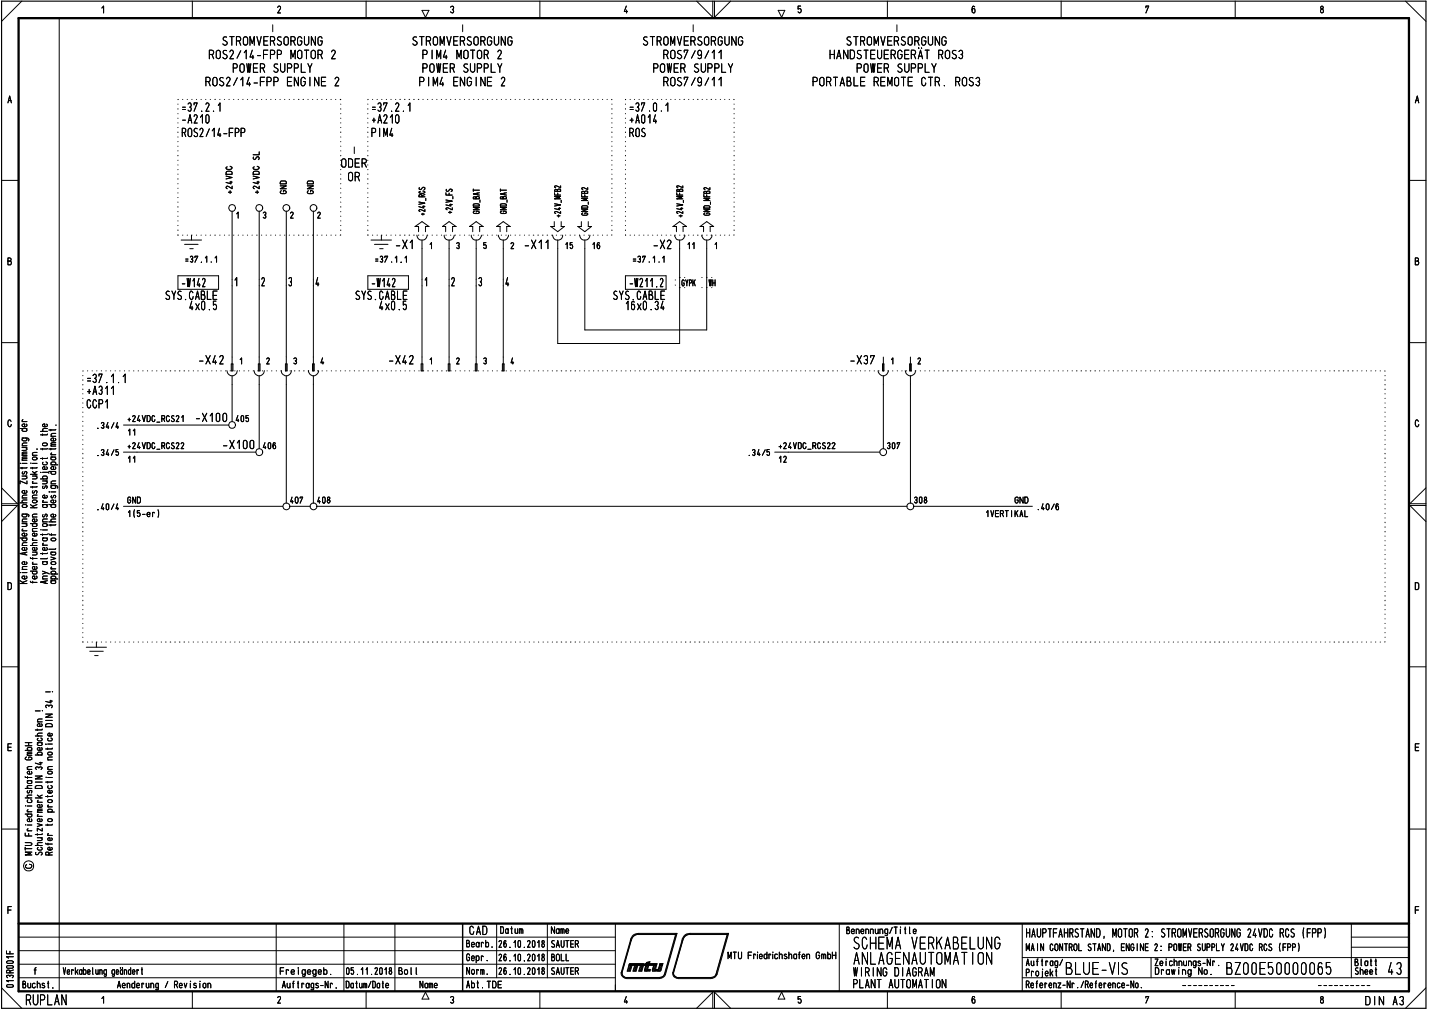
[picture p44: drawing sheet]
<svg xmlns="http://www.w3.org/2000/svg" width="420mm" height="297mm" viewBox="0 0 420 297" stroke-linecap="round" stroke-linejoin="round" font-family="sans-serif">
<defs><g id="words">
<g font-size="5.3">
<text x="250.5" y="279">SC =NA ViKA31LU</text>
<text x="250.7" y="283.5">ABLAG-\AUTOldT 0</text>
<text x="312.9" y="286.4">3LU1-V</text>
<text x="360.1" y="286.4">3200150000065</text>
</g>
<g font-size="4.6">
<text x="285.4" y="4">6</text>
<text x="387.7" y="4">8</text>
<text x="415.7" y="30.4">A</text>
<text x="200.2" y="84.2">G:YPK</text>
<text x="208.2" y="84.2">WH</text>
<text x="7.5" y="295.4">RUPLAN</text>
</g>
<g font-size="3.9">
<text x="61.2" y="17.4">ROS2/14-FPP MOTOR 2</text>
<text x="65.1" y="13.5">STROMVERSORGUNG</text>
<text x="120.9" y="13.5">STROMVERSORGUNG</text>
<text x="123.8" y="17.4">PIM4 MOTOR 2</text>
<text x="188.6" y="13.5">STROMVERSORGUNG</text>
<text x="194.8" y="17.4">ROS7/9/11</text>
<text x="243.6" y="17.4">HANDSTEUERGERÄT ROS3</text>
<text x="248.5" y="13.5">STROMVERSORGUNG</text>
<text x="68.1" y="21.4">POWER SUPPLY</text>
<text x="123.8" y="21.4">POWER SUPPLY</text>
<text x="191.7" y="21.4">POWER SUPPLY</text>
<text x="251.4" y="21.4">POWER SUPPLY</text>
<text x="60.2" y="25.4">ROS2/14-FPP ENGINE 2</text>
<text x="122.9" y="25.4">PIM4 ENGINE 2</text>
<text x="194.8" y="25.4">ROS7/9/11</text>
<text x="238.5" y="25.4">PORTABLE REMOTE CTR. ROS3</text>
<text x="53.3" y="32.9">=37.2.1</text>
<text x="109.1" y="32.9">=37.2.1</text>
<text x="184.8" y="32.9">=37.0.1</text>
<text x="53.2" y="36.3">-A210</text>
<text x="53.3" y="40.3">ROS2/14-FPP</text>
<text x="108.9" y="40.3">PIM4</text>
<text x="109.1" y="36.3">+A210</text>
<text x="184.7" y="36.3">+A014</text>
<text x="184.8" y="40.3">ROS</text>
<text x="99.8" y="49.3">ODER</text>
<text x="102.1" y="53.3">OR</text>
<text x="154" y="73.2">-X11`j 15</text>
<text x="191.7" y="73.2">-X2</text>
<text x="201.8" y="73.2">11 L21</text>
<text x="48.4" y="88.1">SYS.CABLE</text>
<text x="53.1" y="84.4">1142</text>
<text x="68.7" y="84.2">1</text>
<text x="75.8" y="84.2">I2</text>
<text x="83.8" y="84.2">13</text>
<text x="91.8" y="84.2">14</text>
<text x="104.3" y="88.1">SYS.CABLE</text>
<text x="108.9" y="84.4">1142</text>
<text x="124.6" y="84.2">1</text>
<text x="131.6" y="84.2">I2</text>
<text x="139.6" y="84.2">13</text>
<text x="179.9" y="88.1">SYS.CABLE</text>
<text x="184.7" y="84.4">1211.2</text>
<text x="55.4" y="91.2">4x0.5</text>
<text x="111.2" y="91.2">4x0.5</text>
<text x="183.6" y="91.2">16x0.34</text>
<text x="58.1" y="107.1">-X42 1</text>
<text x="70.2" y="107.1">1</text>
<text x="75.4" y="107.1">12</text>
<text x="113.9" y="107.1">-X42 1</text>
<text x="126" y="107.1">1</text>
<text x="131.2" y="107.1">12</text>
<text x="25.3" y="112.6">=37.1.1</text>
<text x="25.3" y="116.1">+A311</text>
<text x="25.4" y="120.1">CCP1</text>
<text x="137.8" y="274.7">CAD</text>
<text x="301.4" y="275.5">HAUPTFAHRSTAND, MOTOR 2: STROMVERSORGUNG 24VDC RCS</text>
<text x="250.7" y="286.9">WIRING DIAGRAM</text>
<text x="250.4" y="290.4">PLANT AUTOMATION</text>
<text x="401" y="295.4">DIN A3/</text>
</g>
<g font-size="3.2">
<text x="81.2" y="4">2</text>
<text x="132" y="4">3</text>
<text x="183" y="4">4</text>
<text x="336.5" y="4">7</text>
<text x="2.2" y="30.4">A</text>
<text x="2.2" y="78">B</text>
<text x="415.7" y="78">B</text>
<text x="2" y="173.4">D</text>
<text x="415.5" y="173.4">D</text>
<text x="2" y="220.7">E</text>
<text x="415.5" y="220.7">E</text>
<text x="415.5" y="268.6">F</text>
<text x="381.9" y="275.5">(FPP)</text>
<text x="146.4" y="278.5">26.10.2018</text>
<text x="161.9" y="278.5">SAUTER</text>
<text x="213.7" y="281.9">MTU Friedrichshafen GmbH</text>
<text x="301.4" y="279.5">MAIN CONTROL STAND, ENGINE 2: POWER SUPPLY 24VDC RCS (FPP)</text>
<text x="82.2" y="286.4">Freigegeb.</text>
<text x="117" y="286.4">Bol l</text>
<text x="146.4" y="282.4">26.10.2018</text>
<text x="146.4" y="286.4">26.10.2018</text>
<text x="339.2" y="286.4">Drawing No.</text>
<text x="339.2" y="283.9">Zeichnungs-Nr.</text>
<text x="6.4" y="290.4">Buchst.</text>
<text x="34.3" y="290.4">Aenderung / Revision</text>
<text x="101.5" y="290.4">Datum/Date</text>
<text x="136.9" y="290.4">Abt.TDE</text>
<text x="301.3" y="290.4">Referenz-Nr./Reference-No.</text>
<text x="387.7" y="294.9">8</text>
</g>
<g font-size="2.9">
<text x="69.2" y="64.3">1</text>
<text x="75.6" y="64.3">T3</text>
<text x="83.6" y="64.3">T2</text>
<text x="91.6" y="64.3">T2</text>
<text x="121.6" y="68.2">PI I</text>
<text x="129.6" y="68.2">PI I</text>
<text x="137.6" y="68.2">PI I</text>
<text x="145.5" y="68.2">PI I</text>
<text x="54.3" y="77.2">=37.1.1</text>
<text x="110.1" y="77.2">=37.1.1</text>
<text x="116.2" y="73.2">-XII</text>
<text x="126" y="73.2">1</text>
<text x="133.9" y="73.2">3</text>
<text x="141.9" y="73.2">5</text>
<text x="173.8" y="73.2">16</text>
<text x="185.8" y="77.2">=37.1.1</text>
<text x="83.3" y="107.1">13</text>
<text x="91.2" y="107.1">14</text>
<text x="139.1" y="107.1">13</text>
<text x="37.4" y="124">+24VDC_RCS21</text>
<text x="57.4" y="124">-X1 0 0</text>
<text x="69.2" y="124">405</text>
<text x="28.4" y="126.1">.34/4</text>
<text x="37.3" y="128">11</text>
<text x="37.4" y="132">+24VDC_R0S22</text>
<text x="77.2" y="132">406</text>
<text x="228.7" y="132">+24VDO_RCS22</text>
<text x="28.4" y="134">.34/5</text>
<text x="37.3" y="136">11</text>
<text x="220.8" y="133.9">34/5</text>
<text x="228.6" y="136">12</text>
<text x="28.4" y="149.9">.40/4</text>
<text x="38.8" y="148">N</text>
<text x="85.2" y="148">407</text>
<text x="93.2" y="148">408</text>
<text x="298.1" y="148">GND</text>
<text x="304.7" y="149.9">.40/6</text>
<text x="37.3" y="152.1">115-er)</text>
<text x="37.4" y="150.5">O D</text>
<text x="289.5" y="152">1VERTIKAL</text>
<text x="146.9" y="274.4">Datum</text>
<text x="161.9" y="274.4">Name</text>
<text x="248.6" y="274.5">Benennung/Title</text>
<text x="136.9" y="278.4">Bearb.</text>
<text x="18.4" y="286.4">Verkabelung geändert</text>
<text x="101.6" y="286.4">05.11 .2018</text>
<text x="136.9" y="282.4">Gepr.</text>
<text x="137" y="286.4">Norm.</text>
<text x="161.9" y="286.4">SAUTER</text>
<text x="161.9" y="282.4">BOLL</text>
<text x="301.4" y="283.8">Auftrag/</text>
<text x="301.4" y="286.9">Projekt</text>
<text x="398" y="283.9">Blatt</text>
<text x="398" y="286.4">Sheet</text>
<text x="407.8" y="286.4">4 J</text>
<text x="82.8" y="290.4">Auf trags-Nr .</text>
<text x="123.2" y="290.4">Name</text>
<text x="81.4" y="294.9">2</text>
<text x="132.1" y="294.9">3</text>
<text x="183.3" y="294.9">4</text>
<text x="234.3" y="294.9">5</text>
<text x="285.4" y="294.9">6</text>
<text x="336.5" y="294.9">7</text>
</g>
<g font-size="2.1">
<text x="7.1" y="223.4">c7</text>
<text x="10.8" y="241.6">o</text>
<text x="13.8" y="241.6">0</text>
</g>
<g font-size="1.6">
<text x="82.1" y="57.1">CD</text>
<text x="90.1" y="57.1">CD</text>
<text x="130.8" y="57.5">LL</text>
<text x="138.9" y="57.5">6</text>
<text x="146.8" y="57.5">6</text>
<text x="6.3" y="153.5">c-0</text>
<text x="6.3" y="152.1">O</text>
<text x="9.3" y="152.1">C</text>
<text x="12.3" y="153.5">C -C</text>
<text x="8.7" y="160.4">-C</text>
<text x="9.3" y="156.2">C.-</text>
<text x="9.3" y="159.1">c-</text>
<text x="12.3" y="161.9">0-</text>
<text x="16" y="161.9">,</text>
<text x="6.3" y="166">C</text>
<text x="9.3" y="166">c-</text>
<text x="11.6" y="164.6">•-•</text>
<text x="12.3" y="170.3">C</text>
<text x="13.2" y="206.7">-4-</text>
<text x="7.1" y="220.6">.0</text>
<text x="10" y="222">.0</text>
<text x="7.8" y="226.2">cr</text>
<text x="13.8" y="223.4">C</text>
<text x="13.8" y="226.2">C</text>
<text x="7.8" y="233.2">V7</text>
<text x="7.3" y="237.6">-</text>
<text x="7.8" y="238.7">c_</text>
<text x="13.8" y="238.8">0.</text>
<text x="14.4" y="237.6">-</text>
<text x="7.8" y="244.3">c- N</text>
<text x="7" y="250">I-</text>
<text x="10.1" y="248.6">-C</text>
<text x="10.3" y="251.4">t., ) CC</text>
<text x="2.1" y="268.6">F</text>
<text x="1.7" y="286">CC</text>
</g>
</g></defs>
<g fill="none" stroke="#000" stroke-width=".29">
<path d="M6.4 .3l-5.9 6M17.4 5.3v286M29.9 2.4l.5-.6v2M56.5 .3v5M107.6 .3v5M124 3h2l-1 2.1zM158.6 .3v5M204.7 .3l4.7 4.8v-4.8M209.9 .3v4.8l4.8-4.8M228.6 3h2l-.9 2.1zM235.2 1.8h-.7v.9a.56 .56 0 0 1 .9 .3 .56 .56 0 0 1-.7 .6l-.2-.1M260.7 .3v5"/>
<path d="M311.8 .3v5M362.9 .3v5M413 .3l6 6M.5 53h5M414 53h5M.5 100.7h5M68.2 112.9v11M76.2 112.9v18.9M84.1 112.9v34.9M92.1 112.9v34.9M259.5 112.9v18.9M267.5 112.9v34.9"/>
<path d="M414 100.7h5M3.3 123.8a.48 .48 0 0 0-.6-.4 .48 .48 0 0 0-.4 .6v.7l.4 .6h.4l.2-.6M416.8 123.8a.48 .48 0 0 0-.6-.4 .48 .48 0 0 0-.4 .6v.7l.4 .6h.4l.3-.6M.5 148.5h4.6l-4.6 4.7M.5 143.3l4.6 4.7h-4.6M419 148.5h-4.8l4.8 4.7M419 143.3l-4.8 4.7h4.8M.5 195.9h5M414 195.9h5M.5 243.6h5M7.4 247.6h1.5a.42 .42 0 0 1 .5 .4 .42 .42 0 0 1-.5 .4h-1.5M7.4 244.8v.8h2"/>
<path d="M7.4 249.3h2M8 242.4h1.4M8.4 244.9v.7M9.4 250.4h-2l1.6 .4-1.6 .4h2M414 243.6h5M1.9 279.4v.8h2M2.9 279.5v.7M3.3 266.4h-1v2M5.5 275.3h175.3M5.5 279.3h175.3M81.2 271.4v19.9M101 271.4v19.9"/>
<path d="M116 271.4v19.9M145.9 271.4v15.9M160.8 271.4v15.9M180.8 271.4v19.9M246.6 271.4v19.9M300.4 271.4v19.8M397 271.4v15.9M397 278.3h17M397 275.3h17M.5 290.2l5.9 6M1.9 282.6l.4-.3 1.3 .1a.34 .34 0 0 1 .3 .4 .34 .34 0 0 1-.4 .2h-1.3zM2 283.9l1.5-.2a.38 .38 0 0 1 .4 .4 .38 .38 0 0 1-.4 .4h-1.3l-.3-.4z"/>
<path d="M2.1 289.4l1.4-.1a.38 .38 0 0 1 .4 .4 .38 .38 0 0 1-.4 .4l-1.4-.1-.2-.3zM2.2 287.3l-.3-.4a.55 .55 0 0 1 .5-.4 .55 .55 0 0 1 .5 .4 .48 .48 0 0 1 .6-.4 .48 .48 0 0 1 .4 .5l-.3 .3M3.9 288.1h-2l.6 .4M3.9 281.1h-2l.6 .4M5.5 287.3h175.3M5.5 283.3h175.3M29.9 293.4l.5-.6v1.9M56.5 291.3v4.9M107.6 291.3v4.9M125 291.5l1 2h-2zM158.6 291.3v4.9M204.7 296.2l4.7-4.7v4.7"/>
<path d="M209.9 296.2v-4.7l4.8 4.7M229.7 291.5l.9 2h-2zM260.7 291.3v4.9M300.4 287.3h113.6M300.4 281.3h113.6M311.8 291.3v4.9M338.2 281.3v6M362.9 291.3v4.9M419 290.2l-6 6"/>
<circle cx="8.4" cy="254.4" r="1.49"/>
</g>
<path d="M.5 .3h418.5v295.9h-418.5z" fill="none" stroke="#000" stroke-width=".34"/>
<path d="M5.5 5.3h408.5v286h-408.5zM5.5 271.4h408.5" fill="none" stroke="#000" stroke-width=".68"/>
<path d="M135.9 271.4v19.9" fill="none" stroke="#000" stroke-width=".42"/>
<g fill="none" stroke="#000" stroke-width=".29">
<path d="M7.4 218.2h2M8.4 218.2v.9M7.4 228.2l.1 .2h1.9M7.4 234.4h2M8 229.4h1.1l.3 .2v.4l-.3 .2-.9-.1-.2-.4 .3-.3M8 236.8h1.4M8.1 228.2v.5M8.3 239.2l-.3 .2 .3 .6h.8l.3-.2v-.4l-.3-.2M9 234.9l.4 .2v.5l-.3 .2-.9-.1-.2-.2 .2-.5M9.2 226.7l.2 .2-.2 .5h-.9l-.3-.5 .7-.3v.8M9.4 233.6l-1.3 .1-.1 .5 .4 .2M9.4 230.8l-1.3 .1-.1 .5 .4 .2"/>
<path d="M9.4 221.4h-1.1l-.3 .2 .3 .3M9.4 221l-1.3 .1-.1 .1 .3 .2M9.4 229.4h-.2M7.4 247.6h1.5a.42 .42 0 0 1 .5 .4 .42 .42 0 0 1-.5 .4h-1.5M7.4 244.8v.8h2M7.4 249.3h2M7.6 242.4h.1M8 242.4h1.4M8.4 244.9v.7M9.2 240.6l.2 .6-1 .2a.45 .45 0 0 1-.4-.6 .45 .45 0 0 1 .7-.3v.9M9.4 250.4h-2l1.6 .4-1.6 .4h2"/>
</g>
<g fill="none" stroke="#000" stroke-width=".29">
<path d="M7.4 218.2h2M8.4 218.2v.9M10.4 216.2h2M10.4 208.9h1.4M11 218.2h1.1l.3 .6-.3 .2h-.8l-.3-.2 .3-.6M11 214.2v.4M11 212.1h1.4M12 216.8l.4 .4-.3 .5h-.8l-.3-.4 .2-.4M12.1 219.7l.3 .4-.4 .4-1-.2v-.5l.7-.2v.9M12.1 212.7l.3 .2-.3 .5h-.9l-.2-.5 .7-.3v.8M12.4 215.4l-1.3 .2-.1 .3 .4 .3M12.4 214.2l-.1 .3h-1.9"/>
<path d="M12.4 211.2l-1.2 .1-.2 .2 .2 .6M12.4 218.2l-.2 .1M7.4 228.2l.1 .2h1.9M7.4 234.4h2M8 229.4h1.1l.3 .2v.4l-.3 .2-.9-.1-.2-.4 .3-.3M8 236.8h1.4M8.1 228.2v.5M8.3 239.2l-.3 .2 .3 .6h.8l.3-.2v-.4l-.3-.2M9 234.9l.4 .2v.5l-.3 .2-.9-.1-.2-.2 .2-.5M9.2 226.7l.2 .2-.2 .5h-.9l-.3-.5 .7-.3v.8M9.4 233.6l-1.3 .1-.1 .5 .4 .2M9.4 230.8l-1.3 .1-.1 .5 .4 .2"/>
<path d="M9.4 221.4h-1.1l-.3 .2 .3 .3M9.4 221l-1.3 .1-.1 .1 .3 .2M9.4 229.4h-.2M10.4 228h2l-2 .9h2M10.4 234.4h2M10.4 229.8h2M10.5 231.1l.3-.3h1.2l.4 .3v.5h-2zM10.7 226.1l-.3-.5a.55 .55 0 0 1 .5-.3 .55 .55 0 0 1 .5 .3 .48 .48 0 0 1 .5-.3 .48 .48 0 0 1 .4 .5l-.2 .3M11 238.7h1.4M11 235.7h1.4M11 233.6l1 .8M11.2 239.4l-.2 .2 .3 .3"/>
<path d="M11.2 235.1l-.2 .3 .3 .3M11.6 224.1h.8M12 223.9v.8l-1.6-.5M12.1 236.4l.3 .5-.4 .3-1-.1v-.5l.2-.2h.5v.8M12.4 238.2h-1.2l-.2 .2 .2 .3M12.4 237.7h-1.2l-.2 .3 .4 .2M12.4 233.6l-.8 .4M7.6 242.4h.1M9.2 240.6l.2 .6-1 .2a.45 .45 0 0 1-.4-.6 .45 .45 0 0 1 .7-.3v.9M11 242l1.4 .4-1.4 .4M11 246.1h1.4M11 244.9v.5"/>
<path d="M12 248.9l.4 .4-.3 .5-1.1-.2v-.3l.2-.3M12 246.1a.42 .42 0 0 1 .4 .4 .42 .42 0 0 1-.4 .5h-1M12.4 244.9l-.1 .3h-1.9M12.4 243.3v.9l-1.4-.9v.9"/>
</g>
<g fill="none" stroke="#000" stroke-width=".29">
<path d="M10.4 216.2h2M10.4 208.9h1.4M11 218.2h1.1l.3 .6-.3 .2h-.8l-.3-.2 .3-.6M11 214.2v.4M11 212.1h1.4M12 216.8l.4 .4-.3 .5h-.8l-.3-.4 .2-.4M12.1 219.7l.3 .4-.4 .4-1-.2v-.5l.7-.2v.9M12.1 212.7l.3 .2-.3 .5h-.9l-.2-.5 .7-.3v.8M12.5 208.9h.1M12.4 215.4l-1.3 .2-.1 .3 .4 .3M12.4 214.2l-.1 .3h-1.9M12.4 211.2l-1.2 .1-.2 .2 .2 .6"/>
<path d="M12.4 218.2l-.2 .1M10.4 228h2l-2 .9h2M10.4 234.4h2M10.4 229.8h2M10.5 231.1l.3-.3h1.2l.4 .3v.5h-2zM10.7 226.1l-.3-.5a.55 .55 0 0 1 .5-.3 .55 .55 0 0 1 .5 .3 .48 .48 0 0 1 .5-.3 .48 .48 0 0 1 .4 .5l-.2 .3M11 238.7h1.4M11 235.7h1.4M11 233.6l1 .8M11.2 239.4l-.2 .2 .3 .3M11.2 235.1l-.2 .3 .3 .3M11.6 224.1h.8"/>
<path d="M12 223.9v.8l-1.6-.5M12.1 236.4l.3 .5-.4 .3-1-.1v-.5l.2-.2h.5v.8M12.4 238.2h-1.2l-.2 .2 .2 .3M12.4 237.7h-1.2l-.2 .3 .4 .2M12.4 233.6l-.8 .4M11 242l1.4 .4-1.4 .4M11 246.1h1.4M11 244.9v.5M12 248.9l.4 .4-.3 .5-1.1-.2v-.3l.2-.3M12 246.1a.42 .42 0 0 1 .4 .4 .42 .42 0 0 1-.4 .5h-1M12.4 244.9l-.1 .3h-1.9M12.4 243.3v.9l-1.4-.9v.9"/>
</g>
<g fill="none" stroke="#000" stroke-width=".29">
<path d="M12.5 208.9h.1M14 229.6v.4M14 233.8v.4M14 228.4h1.4M14.1 235.1l.3-.2 .8 .1 .2 .5-1 .3-.4-.3zM14.9 230.8l.5 .3-.4 .5h-.7l-.3-.2 .2-.5M15.1 232.2l.3 .3-.3 .5h-.8l-.3-.3 .1-.4 .6-.1v.8M15.4 233.8l-.1 .2h-1.9M15.4 229.6v.2h-2M13.4 247.7l.1 .3h1.9M14 245.4h1.4M14 242.1v.5"/>
<path d="M14.1 247.7v.5M14.3 244.9l-.3 .1 .3 .4M15.1 249l.3 .4-.5 .4-.8-.2v-.5l.6-.2v.9M15.1 246.2l.3 .4-.5 .4-.8-.2v-.5l.6-.2v.9M15.4 242.1l-.1 .3h-1.9"/>
</g>
<g fill="none" stroke="#000" stroke-width=".29">
<path d="M13.4 212.9l.6-.3 1 .1 .4 .3v.5h-2zM13.4 209.8h2l-2 .9h2M13.4 211.7h2M13.4 203.3h1.4M13.5 218.6h.1M13.7 207.9l-.3-.3a.48 .48 0 0 1 .5-.4 .48 .48 0 0 1 .5 .3 .53 .53 0 0 1 .5-.3 .53 .53 0 0 1 .5 .4l-.3 .3M14 219.8v.4M14 218.6h1.4M14.9 216.8l.5 .4-.4 .5h-.7l-.3-.3 .2-.5M15.1 215.5l.3 .2-.3 .5h-.8l-.3-.5 .4-.3h.3v.8M15.4 219.8v.2h-2M13.6 228.4h.1"/>
<path d="M14.1 226.7l.3-.1 .8 .1 .2 .5-1 .2-.4-.2zM14.1 221.1l.3-.1 .8 .1 .2 .5-1 .2-.4-.2z"/>
</g>
<g fill="none" stroke="#000" stroke-width=".29">
<path d="M15.5 203.3h.1M14 229.6v.4M14 233.8v.4M14 228.4h1.4M14.1 235.1l.3-.2 .8 .1 .2 .5-1 .3-.4-.3zM14.9 230.8l.5 .3-.4 .5h-.7l-.3-.2 .2-.5M15.1 232.2l.3 .3-.3 .5h-.8l-.3-.3 .1-.4 .6-.1v.8M15.4 233.8l-.1 .2h-1.9M15.4 229.6v.2h-2M13.4 247.7l.1 .3h1.9M14 245.4h1.4M14 242.1v.5"/>
<path d="M14.1 247.7v.5M14.3 244.9l-.3 .1 .3 .4M15.1 249l.3 .4-.5 .4-.8-.2v-.5l.6-.2v.9M15.1 246.2l.3 .4-.5 .4-.8-.2v-.5l.6-.2v.9M15.4 242.1l-.1 .3h-1.9"/>
</g>
<g fill="none" stroke="#000" stroke-width=".29">
<path d="M13.4 212.9l.6-.3 1 .1 .4 .3v.5h-2zM13.4 209.8h2l-2 .9h2M13.4 211.7h2M13.4 203.3h1.4M13.5 218.6h.1M13.7 207.9l-.3-.3a.48 .48 0 0 1 .5-.4 .48 .48 0 0 1 .5 .3 .53 .53 0 0 1 .5-.3 .53 .53 0 0 1 .5 .4l-.3 .3M14 219.8v.4M14 218.6h1.4M14.9 216.8l.5 .4-.4 .5h-.7l-.3-.3 .2-.5M15.1 215.5l.3 .2-.3 .5h-.8l-.3-.5 .4-.3h.3v.8M15.4 219.8v.2h-2M13.6 228.4h.1"/>
<path d="M14.1 226.7l.3-.1 .8 .1 .2 .5-1 .2-.4-.2zM14.1 221.1l.3-.1 .8 .1 .2 .5-1 .2-.4-.2z"/>
</g>
<g fill="none" stroke="#000" stroke-width=".29">
<path d="M5.9 125.9h2M6 136.1h.1M6.5 128.7l1.8 .1 .2 .3-.2 .4M6.5 139.9h1.4M6.5 137.3v.5M6.5 136.1h1.4M6.5 135.2h1.4M6.5 133.9h1.4M6.5 131.5h1.4M6.5 131h1.4M6.5 123.9h1.4M6.7 138.6a.36 .36 0 0 0-.2 .5 .36 .36 0 0 0 .5 .2 .6 .6 0 0 1 .8-.6l-.1 .7"/>
<path d="M6.7 123.3l-.2 .2 .3 .4M6.8 128.7l-.3 .3 .3 .5h.8l.3-.2-.3-.6M6.8 125.9l-.3 .3 .3 .5h.8l.3-.2-.3-.6M7.5 139.9l.4 .3-.1 .3-1.3 .2M7.5 131.5l.4 .3-.1 .4-1.3 .1M7.7 124.6l.2 .5-.4 .3-.9-.2v-.5l.6-.2v.9M7.9 137.3l-.1 .2h-1.9M7.9 134.7h-1.2l-.2 .3 .2 .2M7.9 134.3h-1.2l-.2 .2 .4 .2M7.9 133.3h-1.2l-.2 .3 .2 .3M7.9 132.8l-1.3 .1v.4h.3M7.9 130.1l-1.3 .2 .1 .7"/>
<path d="M8.9 139.4h2M9.5 139.9h1.4M9.5 136.1h1.4M9.5 137.3v.5M9.5 138.5l1 .9M10.5 139.9l.4 .3-.2 .4-1.2 .1M10.9 137.3v.2h-2M10.9 138.5l-.9 .4M11.9 126.7h2M12 138.8h.1M12.5 138.8h1.5l.4 .2M12.5 130.4l1-.3a.42 .42 0 0 1 .4 .5 .42 .42 0 0 1-.4 .4l-.8-.1z"/>
<path d="M12.5 127.5v.4M12.5 131.7v.5M12.5 134.5v.5M13.5 135.7l.4 .4-.3 .5-.9-.1-.2-.3 .2-.4M13.7 137.2l.2 .2-.2 .5h-1l-.2-.5 .7-.3v.8M13.7 124.6l.2 .3-.1 .3-.9 .2a.45 .45 0 0 1-.4-.6 .45 .45 0 0 1 .7-.3v.9M13.9 134.5l-.1 .2h-1.9M13.9 131.7l-.1 .2h-1.9M13.9 127.5l-.1 .3h-1.9M13.9 125.9l-1.3 .2v.6h.3M5.9 158.1h2M5.9 147.7h2"/>
<path d="M6.5 151l1.8 .1 .2 .4-.2 .3M6.5 156h1.4M6.5 146.3h1.4M6.6 148.4l.9-.1 .3 .1 .1 .4-1 .3-.3-.2zM6.7 155.4l-.2 .3 .3 .3M6.8 158.1l-.3 .2 .3 .6 .9-.1 .2-.5-.3-.2M7.5 153.8a.42 .42 0 0 1 .4 .5 .42 .42 0 0 1-.4 .4h-1M7.7 156.7l.2 .3-.2 .5h-1l-.2-.4 .1-.3 .6-.2v.9M7.7 144.2l.2 .4-.4 .3-.9-.1-.1-.4 .7-.3v.8M7.9 159.4l-1.3 .2 .1 .7M7.9 146.9l-1.3 .1-.1 .4 .4 .3M7.9 145.5l-1.3 .1 .1 .7"/>
<path d="M7.9 141.3v.9l-2-.9v.9M8.9 153.8h2M8.9 149.2h2M8.9 148.3l1.2 .9M9.5 147.2l.4-.3h.6l.4 .3v.2l-.2 .3h-.8zM9.5 146.3h1.4M9.5 142.9v.4M9.5 142h1.4M9.7 144.2a.36 .36 0 0 0-.2 .4 .36 .36 0 0 0 .4 .3 .6 .6 0 0 1 .9-.6l-.1 .6M9.7 141.5l-.2 .3 .3 .2M9.8 153.8l-.3 .2v.5l.3 .2 1-.2 .1-.3-.4-.4M10.6 156.7l.3 .3-.3 .5h-.9l-.1-.7 .6-.2v.9"/>
<path d="M10.6 152.5l.3 .5-.4 .3-.8-.1-.2-.5 .2-.2h.5v.8M10.9 145.5l-1.3 .1 .1 .7M10.9 142.9v.2h-2M10.9 148.3l-1.3 .5M11.9 140.7h2M12.5 158.1h1.1l.3 .5-.3 .3h-.8l-.3-.3 .3-.5M12.5 148.3h1.1l.3 .3-.1 .3-.2 .2-.9-.1-.2-.4 .3-.3M12.5 156.9v.4M12.5 155.7h1.4M12.5 147.6h1.4M12.5 141.3h1.4M12.6 154l.9-.2a.42 .42 0 0 1 .4 .5 .42 .42 0 0 1-.4 .4l-.8-.1z"/>
<path d="M12.7 151.2a.37 .37 0 0 0-.2 .5 .37 .37 0 0 0 .4 .2l.3-.7a.41 .41 0 0 1 .7 .1 .41 .41 0 0 1-.2 .6M12.7 142.8a.37 .37 0 0 0-.2 .5 .37 .37 0 0 0 .4 .2l.3-.5a.33 .33 0 0 1 .6-.2 .33 .33 0 0 1 0 .5l-.1 .2M12.7 159.6l-.2 .3 .3 .3M12.7 147.1l-.2 .2 .3 .3M12.8 140.7l-.3-.3 .3-.5h.8l.3 .3-.3 .5M13.5 141.3a.42 .42 0 0 1 .4 .4 .42 .42 0 0 1-.4 .5h-1M13.7 145.5l.2 .3-.2 .5h-1l-.2-.5 .7-.3v.8M13.9 156.9l-.1 .2h-1.9M13.9 158.1l-.2 .1M13.9 148.3h-.2M5.9 171.4h2M5.9 170.6l1.3 .8"/>
<path d="M6 168.2h.1M6.5 168.2h1.4M6.5 167.3h1.4M6.5 160.3h1.4M7.3 162.4v.6M7.7 169.2l.2 .6-.4 .3-.9-.2-.1-.4 .2-.3h.5v.9M7.7 160.9l.2 .5-.4 .3-.9-.2-.1-.4 .2-.2h.5v.8M7.9 166.5h-1.3l.1 .8M7.9 162.2l-2 .4 2 .5M7.9 170.6l-1.3 .5M8.9 170.8l.2 .3h1.8M8.9 163.8l.1 .3h1.9"/>
<path d="M8.9 167.8h2M9.5 162.2h1.4M9.6 163.8v.5M9.6 170.8v.5M9.8 167.8l-.3 .2v.5l.3 .2 1-.2 .1-.4-.4-.3M10.5 162.2l.4 .4-.2 .4-1.2 .1M10.6 169.2l.3 .6-.4 .3-.8-.1-.2-.5 .2-.3h.5v.9M10.6 166.5l.3 .5-.4 .3-.8-.1-.2-.5 .2-.2h.5v.8M10.6 160.9l.3 .5-.4 .3-.8-.1-.2-.5 .2-.2h.5v.8M12.5 167.8l1.9 .9M12.5 165h1.1l.3 .4-.1 .3-.2 .2-.9-.1-.2-.4 .3-.4M12.5 162.5v.4"/>
<path d="M13.2 170.8v.6M13.7 168.2l-1.2 .5M13.9 170.6l-2 .4 2 .4M13.9 162.5l-.1 .1h-1.9M13.9 165l-.2 .1M15.5 203.3h.1M8.7 253.9a.6 .6 0 0 1 .7 .6 .6 .6 0 0 1-.6 .6h-.8l-.4-.3-.1-.5 .3-.3"/>
</g>
<g fill="none" stroke="#000" stroke-width=".29">
<path d="M8.9 139.4h2M9.1 136.1h.1M9.5 133.8h1.4M9.5 137.3v.5M9.5 139.9h1.4M9.5 138.5l1 .9M9.5 136.1h1.4M9.7 134.4h1l.2 .5-1 .2-.4-.2zM10.5 139.9l.4 .3-.2 .4-1.2 .1M10.9 132.9l-1.3 .2 .1 .7M10.9 132h.1M10.9 137.3v.2h-2"/>
<path d="M10.9 138.5l-.9 .4M8.9 153.8h2M8.9 149.2h2M8.9 148.3l1.2 .9M9.5 147.2l.4-.3h.6l.4 .3v.2l-.2 .3h-.8zM9.5 146.3h1.4M9.5 142.9v.4M9.5 142h1.4M9.7 144.2a.36 .36 0 0 0-.2 .4 .36 .36 0 0 0 .4 .3 .6 .6 0 0 1 .9-.6l-.1 .6M9.7 141.5l-.2 .3 .3 .2M9.8 153.8l-.3 .2v.5l.3 .2 1-.2 .1-.3-.4-.4M10.6 156.7l.3 .3-.3 .5h-.9l-.1-.7 .6-.2v.9"/>
<path d="M10.6 152.5l.3 .5-.4 .3-.8-.1-.2-.5 .2-.2h.5v.8M10.9 145.5l-1.3 .1 .1 .7M10.9 142.9v.2h-2M10.9 148.3l-1.3 .5M8.9 170.8l.2 .3h1.8M8.9 163.8l.1 .3h1.9M8.9 167.8h2M9.5 162.2h1.4M9.6 163.8v.5M9.6 170.8v.5M9.8 167.8l-.3 .2v.5l.3 .2 1-.2 .1-.4-.4-.3M10.5 162.2l.4 .4-.2 .4-1.2 .1"/>
<path d="M10.6 169.2l.3 .6-.4 .3-.8-.1-.2-.5 .2-.3h.5v.9M10.6 166.5l.3 .5-.4 .3-.8-.1-.2-.5 .2-.2h.5v.8M10.6 160.9l.3 .5-.4 .3-.8-.1-.2-.5 .2-.2h.5v.8"/>
</g>
<g fill="none" stroke="#000" stroke-width=".29">
<path d="M9.1 136.1h.1M9.5 133.8h1.4M9.7 134.4h1l.2 .5-1 .2-.4-.2zM10.9 132.9l-1.3 .2 .1 .7M10.9 132h.1M14.4 138.5h2M14.9 134.3h1.1l.4 .6-.4 .2h-.7l-.4-.2 .4-.6M14.9 126.2v.4M14.9 131.7v.5M14.9 136.6h2.1M14.9 133.6h1.5M14.9 131.1h1.5"/>
<path d="M14.9 128.2h1.5M15.2 133.1l-.3 .2 .4 .3M15.3 138.5l-.4 .4 .4 .5 .9-.1 .2-.4-.4-.4M15.4 136.6a.42 .42 0 0 1-.5-.5 .42 .42 0 0 1 .5-.4l1 .3v.3l-.4 .3M16.1 137.2l.3 .2-.3 .5h-.9l-.3-.5 .8-.3v.8M16.1 128.8l.3 .2-.3 .5h-.9l-.3-.5 .8-.3v.8M16.4 131.7l-.1 .2h-1.9M16.4 130.6h-1.2l-.3 .2 .3 .3M16.4 130h-1l-.5 .3 .5 .3M16.4 127.3l-1.3 .2 .1 .7M16.4 126.2l-.1 .1h-1.9M16.4 134.3l-.2 .1"/>
<path d="M14.4 156.8l.2 .3h1.8M14.4 148.3h2M14.4 144.5h.1M14.9 142.7h1.8l.3 .4-.2 .3M14.9 154.1v.4M14.9 144.5h1.5M14.9 142.2h1.5M15 158.2l1-.1 .4 .2v.3l-.4 .3h-.6l-.4-.2zM15.1 156.8v.5M15.2 145.6a.33 .33 0 0 0-.1 .6 .33 .33 0 0 0 .5-.2l.1-.2a.33 .33 0 0 1 .5-.2 .33 .33 0 0 1 .1 .4l-.2 .3M15.3 148.3l-.4 .3 .4 .5 1-.2 .1-.3-.4-.3M15.3 142.7l-.4 .3 .4 .5 1-.2 .1-.3-.4-.3"/>
<path d="M16.1 151.1l.3 .3-.3 .5h-.9l-.3-.3 .1-.4 .7-.2v.9M16.1 147l.3 .4-.4 .3-1-.1-.1-.4 .8-.3v.8M16.4 154.1l-.1 .2h-1.9M16.4 141.3l-1.3 .2 .1 .7M14.9 170.6h1.1l.4 .3-.1 .4-.3 .1-1-.1-.1-.4 .4-.3M14.9 163.7l1.5 .4-1.5 .4M14.9 162.2l1.3 .1 .1 .6-1 .2-.4-.4 .4-.5M14.9 170.1h2.1M14.9 168.7h2.1M14.9 167.1h1.5M15 165.2l1-.2 .3 .2 .1 .4-1 .3-.4-.2zM15.2 166.6l-.3 .3 .4 .2"/>
<path d="M15.4 170.1a.42 .42 0 0 1-.5-.4 .42 .42 0 0 1 .5-.5l1 .3-.1 .4-.3 .2M15.4 168.7a.42 .42 0 0 1-.5-.5 .42 .42 0 0 1 .5-.4l.9 .2 .1 .4-.4 .3M16.4 161.2l-.1 .2h-1.9M16.4 170.6l-.2 .1"/>
</g>
<g fill="none" stroke="#000" stroke-width=".29">
<path d="M14.4 138.5h2M14.9 134.3h1.1l.4 .6-.4 .2h-.7l-.4-.2 .4-.6M14.9 126.2v.4M14.9 131.7v.5M14.9 136.6h2.1M14.9 133.6h1.5M14.9 131.1h1.5M14.9 128.2h1.5M15.2 133.1l-.3 .2 .4 .3M15.3 138.5l-.4 .4 .4 .5 .9-.1 .2-.4-.4-.4M15.4 136.6a.42 .42 0 0 1-.5-.5 .42 .42 0 0 1 .5-.4l1 .3v.3l-.4 .3M16.1 137.2l.3 .2-.3 .5h-.9l-.3-.5 .8-.3v.8"/>
<path d="M16.1 128.8l.3 .2-.3 .5h-.9l-.3-.5 .8-.3v.8M16.5 125h.1M16.4 131.7l-.1 .2h-1.9M16.4 130.6h-1.2l-.3 .2 .3 .3M16.4 130h-1l-.5 .3 .5 .3M16.4 127.3l-1.3 .2 .1 .7M16.4 126.2l-.1 .1h-1.9M16.4 134.3l-.2 .1M14.4 156.8l.2 .3h1.8M14.4 148.3h2M14.4 144.5h.1M14.9 142.7h1.8l.3 .4-.2 .3"/>
<path d="M14.9 154.1v.4M14.9 144.5h1.5M14.9 142.2h1.5M15 158.2l1-.1 .4 .2v.3l-.4 .3h-.6l-.4-.2zM15.1 156.8v.5M15.2 145.6a.33 .33 0 0 0-.1 .6 .33 .33 0 0 0 .5-.2l.1-.2a.33 .33 0 0 1 .5-.2 .33 .33 0 0 1 .1 .4l-.2 .3M15.3 148.3l-.4 .3 .4 .5 1-.2 .1-.3-.4-.3M15.3 142.7l-.4 .3 .4 .5 1-.2 .1-.3-.4-.3M16.1 151.1l.3 .3-.3 .5h-.9l-.3-.3 .1-.4 .7-.2v.9M16.1 147l.3 .4-.4 .3-1-.1-.1-.4 .8-.3v.8M16.4 154.1l-.1 .2h-1.9M16.4 141.3l-1.3 .2 .1 .7"/>
<path d="M14.9 170.6h1.1l.4 .3-.1 .4-.3 .1-1-.1-.1-.4 .4-.3M14.9 163.7l1.5 .4-1.5 .4M14.9 162.2l1.3 .1 .1 .6-1 .2-.4-.4 .4-.5M14.9 170.1h2.1M14.9 168.7h2.1M14.9 167.1h1.5M15 165.2l1-.2 .3 .2 .1 .4-1 .3-.4-.2zM15.2 166.6l-.3 .3 .4 .2M15.4 170.1a.42 .42 0 0 1-.5-.4 .42 .42 0 0 1 .5-.5l1 .3-.1 .4-.3 .2M15.4 168.7a.42 .42 0 0 1-.5-.5 .42 .42 0 0 1 .5-.4l.9 .2 .1 .4-.4 .3M16.4 161.2l-.1 .2h-1.9M16.4 170.6l-.2 .1"/>
</g>
<g fill="none" stroke="#000" stroke-width=".29">
<path d="M80.1 7.3v2M135.9 7.3v2M203.7 7.3v2M263.5 7.3v2M67.3 29.2h.1M68.6 29.2h.1M70 29.2h.1M71.3 29.2h.1M72.7 29.2h.1M74 29.2h.1M75.4 29.2h.2M76.8 29.2h.1"/>
<path d="M78.2 29.2h.1M79.5 29.2h.1M80.9 29.2h.1M82.3 29.2h.1M83.6 29.2h.1M85 29.2h.1M86.3 29.2h.1M87.7 29.2h.1M89 29.2h.2M90.5 29.2h.1M91.8 29.2h.1M93.2 29.2h.1"/>
<path d="M94.5 29.2h.1M95.9 29.2h.1M97.2 29.2h.1M98.6 29.2h.1M99.9 29.2l.2 .1M100.1 30.6h.1M100.1 31.9v.2M100.1 33.4h.1M100.1 34.7v.1M100.1 36.1v.1M100.1 37.4v.1M100.1 38.8v.1"/>
<path d="M122.9 29.2h.2M124.2 29.2h.1M125.6 29.2h.1M127 29.2h.1M128.3 29.2h.1M129.7 29.2h.1M131 29.2h.1M132.4 29.2h.1M133.7 29.2h.1M135.1 29.2h.1M136.4 29.2h.1M137.8 29.2h.1"/>
<path d="M139.1 29.2h.1M140.5 29.2h.1M141.9 29.2h.1M143.2 29.2h.1M144.6 29.2h.1M145.9 29.2h.1M147.3 29.2h.1M148.6 29.2h.1M150 29.2h.1M151.3 29.2h.1M152.7 29.2h.1M154.1 29.2h.1"/>
<path d="M155.4 29.2h.1M156.7 29.2h.1M158 29.2h.2M159.4 29.2h.2M160.7 29.2h.2M162.1 29.2h.2M163.4 29.2h.1M164.8 29.2h.1M166.2 29.2h.1M167.5 29.2h.1M168.9 29.2h.1M170.2 29.2h.1"/>
<path d="M171.6 29.2h.1M172.9 29.2h.1M174.3 29.2h.1M175.6 29.2h.1M177 29.2h.1M178.4 29.2h.1M179.7 29.2l.1 .1M179.8 30.6h.1M179.8 31.9v.2M179.8 33.4h.1M179.8 34.7v.1M179.8 36.1v.1"/>
<path d="M179.8 37.4v.1M179.8 38.8v.1M198.3 29.2h.1M199.7 29.2h.1M201 29.2h.1M202.3 29.2h.1M203.7 29.2h.1M204.9 29.2h.2M206.3 29.2h.1M207.6 29.2h.1M208.9 29.2h.2M210.3 29.2h.1"/>
<path d="M211.6 29.2h.1M212.9 29.2h.1M214.2 29.2h.1M215.6 29.2l.1 .1M215.7 30.6h.1M215.7 31.9v.2M215.7 33.4h.1M215.7 34.7v.1M215.7 36.1v.1M215.7 37.4v.1M215.7 38.8v.1M52.3 42.9v.1"/>
<path d="M52.3 44.3v.1M52.3 45.6v.2M52.3 47.1v.1M52.3 48.4v.1M52.3 49.8v.1M52.3 51.1v.1M52.3 52.5v.2M52.3 53.9v.1M52.3 55.3v.1M52.3 56.6v.1M52.3 58v.1M52.3 59.4h.1"/>
<path d="M66.4 51.7l1.8 .5-1.8 .4M66.6 50.4h1.4l.2 .8h-1.8zM67.1 56.5h.9M67.5 53.5h.7M67.6 48.9a.48 .48 0 0 1 .6 .4 .48 .48 0 0 1-.6 .5l-1-.1-.2-.5 .4-.2M67.6 56v.8M67.9 53.3v.7l-1.5-.4M68.2 54.7v.8l-1.1-.7a.39 .39 0 0 0-.6 .1 .39 .39 0 0 0 .3 .6M74.4 51.7l1.8 .5-1.8 .4M74.5 46.1a.42 .42 0 0 0 0 .6 .42 .42 0 0 0 .6 0 .51 .51 0 0 1 .5-.6 .51 .51 0 0 1 .6 .5l-.3 .3M74.5 50.4h1.5l.2 .8h-1.8zM75.1 56.5h.9"/>
<path d="M75.5 53.5h.7M75.6 48.9a.48 .48 0 0 1 .6 .4 .48 .48 0 0 1-.6 .5l-1.1-.1-.1-.5 .3-.2M75.6 56v.8M75.8 53.3v.7l-1.4-.4M76.2 54.7v.8l-1.1-.7a.39 .39 0 0 0-.6 .1 .39 .39 0 0 0 .2 .6M76.2 44.6v.9h-1.8M82.3 54.6h1.8l-1.8 .9h1.8M82.5 53.3l1.3-.1 .3 .2v.6h-1.8zM90.3 54.6h1.8l-1.8 .9h1.8M90.5 53.3l1.2-.1 .4 .2v.6h-1.8zM100.1 40.2v.1M100.1 41.6v.1"/>
<path d="M100.1 42.9v.1M100.1 44.3v.1M100.1 45.6v.2M100.1 51.1v.1M100.1 52.5v.2M100.1 53.9v.1M100.1 55.3v.1M100.1 56.6v.1M100.1 58v.1M100.1 59.4h.1M104.1 43.2v1.9M108.1 42.9v.1"/>
<path d="M108.1 44.3v.1M108.1 45.6v.2M108.1 51.1v.1M108.1 52.5v.2M108.1 53.9v.1M108.1 55.3v.1M108.1 56.6v.1M108.1 58v.1M108.1 59.4h.1M123.1 59.4l1.7 .3-1.7 .3M123.2 55.1a.37 .37 0 0 0 .1 .6 .37 .37 0 0 0 .5-.2 .55 .55 0 0 1 .4-.5 .55 .55 0 0 1 .6 .3l-.2 .4M124 57.8a.56 .56 0 0 0-.2-.5 .56 .56 0 0 0-.7-.1v.6h1.7"/>
<path d="M124.2 56.1l.5 .1 .1 .4-.5 .2-1.2-.2v-.1l.4-.3M124.8 57.1l-.8 .4M125.1 58.3v.6M131 58.8l1.9 .3-1.9 .3M131.2 55.6a.46 .46 0 0 0 .4 .7 .46 .46 0 0 0 .4-.6l.2-.1a.36 .36 0 0 1 .6 .1 .36 .36 0 0 1-.3 .5M132.5 59.9v.6l-1.5-.3M133.1 57.7v.7M139.1 55.9h1.7M139.1 55.5v.7M139.8 58l-.1-.2-.6 .1v.5h1.7v-.5l-.8-.1-.2 .6M140.8 56.6l-1.7 .4 1.7 .3M141 58.8v.6"/>
<path d="M147 55.5v.7M147 55.9h1.8M147.8 58l-.1-.2-.7 .1v.5h1.8v-.5l-.8-.1-.2 .6M148.8 56.6l-1.8 .4 1.8 .3M149 58.8v.6M162.9 59.9l1.8 .3-1.8 .3M162.9 56.6v.7h1.8M163.8 55.9l-.7-.2-.2 .5h1.8v-.5l-.7-.1-.2 .6M163.9 56.7v.6M164.7 57.7h-1.8l1.5 .4-1.5 .3h1.8M164.7 54.6v.6l-1-.5a.36 .36 0 0 0-.6-.1 .36 .36 0 0 0 .2 .6M164.9 58.8v.7"/>
<path d="M170.9 57.1v.7h1.8M171.7 56.4l-.6-.2-.2 .6h1.8v-.6l-1 .1v.5M171.8 57.2v.6M172.7 58.3h-1.8l1.4 .3-1.4 .3h1.8M172.7 55.1v.6l-1.2-.6-.5 .1-.1 .3 .3 .2M172.8 59.4v.6M179.8 40.2v.1M179.8 41.6v.1M179.8 42.9v.1M179.8 44.3v.1M179.8 45.6v.2M179.8 47.1v.1"/>
<path d="M179.8 48.4v.1M179.8 49.8v.1M179.8 51.1v.1M179.8 52.5v.2M179.8 53.9v.1M179.8 55.3v.1M179.8 56.6v.1M179.8 58v.1M179.8 59.4h.1M183.8 42.9v.1M183.8 44.3v.1M183.8 45.6v.2"/>
<path d="M183.8 47.1v.1M183.8 48.4v.1M183.8 49.8v.1M183.8 51.1v.1M183.8 52.5v.2M183.8 53.9v.1M183.8 55.3v.1M183.8 56.6v.1M183.8 58v.1M183.8 59.4h.1M198.8 59.9l1.8 .3-1.8 .3M198.8 56.6v.7h1.8"/>
<path d="M199.6 55.9l-.6-.2-.2 .5h1.8v-.4l-.6-.3-.4 .4v.3M199.7 56.7v.6M200.6 57.7h-1.8l1.5 .4-1.5 .3h1.8M200.6 54.6v.6l-1.1-.5a.35 .35 0 0 0-.4-.1 .35 .35 0 0 0-.2 .4l.3 .2M200.8 58.8v.7M206.8 57.1v.7h1.8M207.6 56.4l-.6-.2-.2 .6h1.8v-.5l-.6-.2-.4 .3v.4M207.6 57.2v.6M208.6 58.3h-1.8l1.4 .3-1.4 .3h1.8M208.6 55.1v.6l-1.1-.5a.32 .32 0 0 0-.5 0 .32 .32 0 0 0 .1 .5M208.7 59.4v.6M215.7 40.2v.1"/>
<path d="M215.7 41.6v.1M215.7 42.9v.1M215.7 44.3v.1M215.7 45.6v.2M215.7 47.1v.1M215.7 48.4v.1M215.7 49.8v.1M215.7 51.1v.1M215.7 52.5v.2M215.7 53.9v.1M215.7 55.3v.1M215.7 56.6v.1"/>
<path d="M215.7 58v.1M215.7 59.4h.1M52.3 60.7v.2M52.3 62.1v.1M52.3 63.5v.1M52.3 64.9h.1M52.3 66.2v.1M52.3 67.6v.1M52.3 69l.1 .1M53.2 70.5h6M53.6 69.1h.1M54.2 71.8h4"/>
<path d="M55 69.1h.1M55.8 73.1h1M56.3 69.1v1.4M56.3 69.1h.1M57.7 69.1h.1M59.1 69.1h.1M60.4 69.1h.1M61.8 69.1h.1M63.1 69.1h.2M64.6 69.1h.1M65.9 69.1h.1M67.3 69.1h.1"/>
<path d="M68.2 62.1v19.9M68.6 69.1h.1M70 69.1h.1M71.3 69.1h.1M72.7 69.1h.1M74 69.1h.1M75.4 69.1h.2M76.2 62.1v19.9M76.8 69.1h.1M78.2 69.1h.1M79.5 69.1h.1M80.9 69.1h.1"/>
<path d="M82.3 69.1h.1M83.6 69.1h.1M84.1 62.1v19.9M85 69.1h.1M86.3 69.1h.1M87.7 69.1h.1M89 69.1h.2M90.5 69.1h.1M91.8 69.1h.1M92.1 62.1v19.9M93.2 69.1h.1M94.5 69.1h.1"/>
<path d="M95.9 69.1h.1M97.2 69.1h.1M98.6 69.1h.1M100.1 69l-.2 .1M100.1 60.7v.2M100.1 62.1v.1M100.1 63.5v.1M100.1 64.9h.1M100.1 66.2v.1M100.1 67.6v.1M108.1 69l.1 .1M108.1 60.7v.2"/>
<path d="M108.1 62.1v.1M108.1 63.5v.1M108.1 64.9h.1M108.1 66.2v.1M108.1 67.6v.1M109 70.5h6M109.4 69.1h.1M110 71.8h4M110.8 69.1h.1M111.5 73.1h1.1M112.1 69.1v1.4M112.1 69.1h.1"/>
<path d="M113.5 69.1h.1M114.9 69.1h.1M116.2 69.1h.1M117.5 69.1h.1M118.8 69.1h.2M120.2 69.1h.2M122 66.5l2-1.4 2 1.4M122.5 69.1a1.53 1.53 0 0 0 1.5 1.4 1.53 1.53 0 0 0 1.5-1.4M123.8 62.9h.9M124 70.5v11.5M124.2 60.6h.6M124.2 62.7v.5"/>
<path d="M124.5 60.5v.6l-1.4-.4M124.8 61.6v.5l-1.2-.5-.5 .2 .3 .3M127 69.1h.1M128.3 69.1h.1M130 66.5l2-1.4 2 1.4M130.5 69.1a1.48 1.48 0 0 0 1.5 1.4 1.48 1.48 0 0 0 1.5-1.4M131.8 62.4h.9M132 70.5v11.5M132.1 60.1h.8M132.2 62.1v.6M132.9 61v.6l-1.3-.6-.5 .1-.1 .3 .4 .2M135.1 69.1h.1"/>
<path d="M136.4 69.1h.1M138 66.5l1.9-1.4 2 1.4M138.5 69.1a1.48 1.48 0 0 0 1.5 1.4 1.48 1.48 0 0 0 1.4-1.4M139.1 61h1.7l-1.7 .6h1.7M139.1 60l1.6-.1 .1 .6h-1.7zM139.4 62.1l-.3 .1 .3 .5h1l.4-.2-.5-.4h-.4v.2M139.9 70.5v11.5M143.2 69.1h.1M144.6 69.1h.1M145.9 66.5l2-1.4 2 1.4M146.4 69.1a1.48 1.48 0 0 0 1.5 1.4 1.48 1.48 0 0 0 1.5-1.4M147 61h1.8l-1.8 .6h1.8"/>
<path d="M147 60l1.6-.1 .2 .6h-1.8zM147.4 62.1l-.4 .1 .4 .5h1l.4-.2-.5-.4h-.4v.2M147.9 70.5v38.5M150.2 71.6a.39 .39 0 0 1 .5-.2 .39 .39 0 0 1 .1 .6l-.6 1.1h.7M151.3 69.1h.1M152.7 69.1h.1M154.1 69.1h.1M155.4 69.1h.1M156.7 69.1h.1M158 69.1h.2M159.4 69.1h.2M160.7 69.1h.2"/>
<path d="M162.1 69.1h.2M162.3 69.1a1.48 1.48 0 0 0 1.5 1.4 1.48 1.48 0 0 0 1.5-1.4M162.9 65.1v1.4h-1.1l2.1 1.6 1.9-1.6h-.9v-1.4M163.4 69.1h.1M163.7 63.4h.8M163.9 73.1v27.8h35.8v-16.4M164 61.2h.7M164.1 63.2v.6M164.4 61v.6l-1.5-.3M164.7 62.1v.6l-1-.5a.36 .36 0 0 0-.6 0 .36 .36 0 0 0 .2 .5M164.8 69.1h.1M166.2 69.1h.1"/>
<path d="M167.5 69.1h.1M168.9 69.1h.1M170.2 69.1a1.57 1.57 0 0 0 1.6 1.5 1.57 1.57 0 0 0 1.6-1.5M170.8 65.1v1.4h-1l2 1.6 2-1.6h-1v-1.4M170.9 61.5h1.8l-1.8 .6h1.8M170.9 60.7l.3-.2h1.1l.4 .1v.5h-1.8zM171.2 62.6l-.3 .4 .4 .2 1.4-.1v-.4l-.4-.1h-.5v.2M171.6 69.1h.1M171.8 70.5v26.4h35.8v-12.4M172.9 69.1h.1M174.3 69.1h.1M175.6 69.1h.1"/>
<path d="M177 69.1h.1M178.4 69.1h.1M179.8 69l-.1 .1M179.8 60.7v.2M179.8 62.1v.1M179.8 63.5v.1M179.8 64.9h.1M179.8 66.2v.1M179.8 67.6v.1M183.8 69l.1 .1M183.8 60.7v.2M183.8 62.1v.1"/>
<path d="M183.8 63.5v.1M183.8 64.9h.1M183.8 66.2v.1M183.8 67.6v.1M185.1 69.1h.1M186.4 69.1h.1M187.7 69.1h.1M189.1 69.1h.1M190.4 69.1h.1M191.7 69.1h.1M193.1 69.1h.1M194.4 69.1h.1"/>
<path d="M195.7 69.1h.1M197.1 69.1h.1M198.2 69.1a1.48 1.48 0 0 0 1.5 1.4 1.48 1.48 0 0 0 1.5-1.4M198.3 69.1h.1M198.8 68.1v-1.6h-1.1l2-1.4 2 1.4h-1v1.6M199.5 63.4h.9M199.7 70.5v11M199.7 69.1h.1M199.9 61.2h.7M200 63.2v.6M200.3 61v.6l-1.5-.3M200.6 62.1v.6l-1.1-.5a.35 .35 0 0 0-.4 0 .35 .35 0 0 0-.2 .4l.3 .1"/>
<path d="M201 69.1h.1M202.3 69.1h.1M203.7 69.1h.1M204.9 69.1h.2M206.2 69.1a1.48 1.48 0 0 0 1.5 1.4 1.48 1.48 0 0 0 1.5-1.4M206.3 69.1h.1M206.7 68.1v-1.6h-1l1.9-1.4 2.1 1.4h-1v1.6M206.8 61.5h1.8l-1.8 .6h1.8M206.8 60.7l.3-.2h1.1l.4 .2v.4h-1.8zM207.1 62.6l-.3 .4 .4 .2h1l.4-.2-.4-.4h-.6v.2M207.6 69.1h.1M207.6 73.1v8.4"/>
<path d="M208.9 69.1h.2M210.3 69.1h.1M211.6 69.1h.1M212.9 69.1h.1M214.2 69.1h.1M215.7 69l-.1 .1M215.7 60.7v.2M215.7 62.1v.1M215.7 63.5v.1M215.7 64.9h.1M215.7 66.2v.1M215.7 67.6v.1"/>
<path d="M52.3 81h11.9v4h-11.9M68.2 84v20.9M76.2 84v20.9M84.1 84v20.9M92.1 84v20.9M108.1 81h11.9v4h-11.9M124 84v20.9M132 84v20.9M139.9 84v20.9M149.1 81.5l-.5 2h.9M149.2 83.1v.9M183.8 85h11.9"/>
<path d="M183.8 81h11.9M198.4 82.2v.1M198.4 83.7v.1M39.2 109h.1M40.6 109h.1M42 109h.1M43.3 109h.1M44.7 109h.1M46 109h.1M47.4 109h.1M48.6 109h.2M50 109h.2"/>
<path d="M51.3 109h.2M52.7 109h.2M54.1 109h.1M55.4 109h.1M56.8 109h.1M58.1 109h.1M59.5 109h.1M60.8 109h.1M62.2 109h.1M63.5 109h.1M64.9 109h.1M66.3 109h.1"/>
<path d="M66.7 108.9a1.52 1.52 0 0 0 1.5 1.5 1.52 1.52 0 0 0 1.5-1.5M67.6 109h.1M67.9 106.9v2.1h.6v-2.1M68.2 106.9v2.1M68.2 110.4v2.5M69 109h.1M70.3 109h.1M71.7 109h.1M73 109h.1M74.4 109h.1M74.6 108.9a1.52 1.52 0 0 0 1.6 1.5 1.52 1.52 0 0 0 1.5-1.5M75.7 109h.1"/>
<path d="M75.9 106.9v2.1h.5v-2.1M76.2 106.9v2.1M76.2 110.4v2.5M77.1 109h.1M78.4 109h.1M79.8 109h.1M81.2 109h.1M82.5 109h.1M82.7 108.9a1.48 1.48 0 0 0 1.5 1.5 1.48 1.48 0 0 0 1.4-1.5M83.9 106.9v2.1h.5v-2.1M84.1 106.9v2.1M84.1 110.4v2.5"/>
<path d="M85.2 109h.1M86.5 109h.2M87.8 109h.2M89.2 109h.2M90.6 109h.1M90.6 108.9a1.48 1.48 0 0 0 1.5 1.5 1.48 1.48 0 0 0 1.5-1.5M91.8 106.9v2.1h.5v-2.1M92.1 106.9v2.1M92.1 110.4v2.5M93.3 109h.1M94.6 109h.1M96 109h.1"/>
<path d="M97.3 109h.1M98.7 109h.1M100 109h.1M101.4 109h.1M102.7 109h.1M104.1 109h.1M105.5 109h.1M106.8 109h.1M108.2 109h.1M109.5 109h.1M110.9 109h.1M112.2 109h.1"/>
<path d="M113.6 109h.1M114.9 109h.1M116.3 109h.1M117.6 109h.1M119 109h.1M120.4 109h.1M121.7 109h.1M123.1 109h.1M123.7 106.9v2.1h.5v-2.1M124 106.9v2.1M124.3 109h.2M125.7 109h.2"/>
<path d="M127 109h.2M128.4 109h.2M129.8 109h.1M131.1 109h.2M131.7 106.9v2.1h.5v-2.1M132 106.9v2.1M132.5 109h.1M133.8 109h.1M135.2 109h.1M136.5 109h.1M137.9 109h.1M139.2 109h.1"/>
<path d="M139.7 106.9v2.1h.5v-2.1M139.9 106.9v2.1M140.6 109h.1M141.9 109h.1M143.3 109h.1M144.7 109h.1M146 109h.1M147.4 109h.1M147.6 106.9h.5v2.1h-.5zM148.7 109h.1M150.1 109h.1M150.6 105.2l-.4 1.4h.7"/>
<path d="M150.7 106.3v.6M151.4 109h.1M152.8 109h.1M154.1 109h.1M155.5 109h.1M156.8 109h.1M158.2 109h.1M159.6 109h.1M160.9 109h.1M162.3 109h.1M163.5 109h.2M164.9 109h.2"/>
<path d="M166.2 109h.2M167.6 109h.2M169 109h.1M170.3 109h.1M171.7 109h.1M173 109h.1M174.4 109h.1M175.7 109h.1M177.1 109h.1M178.4 109h.1M179.8 109h.1M181.1 109h.1"/>
<path d="M182.5 109h.1M183.9 109h.1M185.2 109h.1M186.6 109h.1M187.9 109h.1M189.3 109h.1M190.6 109h.1M192 109h.1M193.3 109h.1M194.7 109h.1M196 109h.1M197.4 109h.1"/>
<path d="M198.8 109h.1M200.1 109h.1M201.4 109h.1M202.7 109h.2M204.1 109h.2M205.4 109h.2M206.8 109h.2M208.2 109h.1M209.5 109h.1M210.9 109h.1M212.2 109h.1M213.6 109h.1"/>
<path d="M214.9 109h.1M216.3 109h.1M217.6 109h.1M219 109h.1M220.3 109h.1M221.7 109h.1M223.1 109h.1M224.4 109h.1M225.8 109h.1M227.1 109h.1M228.5 109h.1M229.8 109h.1"/>
<path d="M231.2 109h.1M232.5 109h.1M233.9 109h.1M235.2 109h.1M236.6 109h.1M238 109h.1M239.2 109h.2M240.6 109h.1M241.9 109h.2M243.3 109h.2M244.6 109h.2M246 109h.1"/>
<path d="M247.4 109h.1M248.7 109h.1M250 106.1h1M250.1 109h.1M251.4 109h.1M251.8 104.5l1.3 2.4M252.8 109h.1M253.1 104.5l-1.3 2.4M253.9 104.8l.3-.3a.6 .6 0 0 1 .7 .5 .6 .6 0 0 1-.5 .7 .6 .6 0 0 1 .5 .9 .6 .6 0 0 1-1 0M254.1 109h.1M255.5 109h.1M255.8 105v-.5h1.1l-1.1 2.4"/>
<path d="M256.8 109h.1M258 108.9a1.48 1.48 0 0 0 1.5 1.5 1.48 1.48 0 0 0 1.5-1.5M258.2 109h.1M259.3 106.9h.4v2.1h-.4zM259.5 104.9v4.1M259.5 110.4v2.5M260.9 109h.1M261.9 105.7l.4-.5v1.7M262.3 109h.1M263.6 109h.1M265 109h.1M266 108.9a1.48 1.48 0 0 0 1.5 1.5 1.48 1.48 0 0 0 1.4-1.5"/>
<path d="M266.3 109h.1M267.3 106.9h.5v2.1h-.5zM267.5 104.9v4.1M267.5 110.4v2.5M269 109h.1M269.7 105.5a.39 .39 0 0 1 .6-.3 .39 .39 0 0 1 .1 .6l-.7 1.1h.8M270.4 109h.1M271.7 109h.1M273.1 109h.1M274.4 109h.1M275.8 109h.1M277.1 109h.1"/>
<path d="M278.4 109h.2M279.8 109h.2M281.1 109h.2M282.5 109h.2M283.8 109h.1M285.2 109h.1M286.6 109h.1M287.9 109h.1M289.3 109h.1M290.6 109h.1M292 109h.1M293.3 109h.1"/>
<path d="M294.7 109h.1M296 109h.1M297.4 109h.1M298.7 109h.1M300.1 109h.1M301.5 109h.1M302.8 109h.1M304.2 109h.1M305.5 109h.1M306.9 109h.1M308.2 109h.1M309.6 109h.1"/>
<path d="M310.9 109h.1M312.3 109h.1M313.6 109h.1M315 109h.1M316.3 109h.1M317.6 109h.2M319 109h.2M320.3 109h.2M321.7 109h.2M323 109h.1M324.4 109h.1M325.8 109h.1"/>
<path d="M327.1 109h.1M328.5 109h.1M329.8 109h.1M331.2 109h.1M332.5 109h.1M333.9 109h.1M335.2 109h.1M336.6 109h.1M337.9 109h.1M339.3 109h.1M340.7 109h.1M342 109h.1"/>
<path d="M343.4 109h.1M344.7 109h.1M346.1 109h.1M347.4 109h.1M348.8 109h.1M350.1 109h.1M351.5 109h.1M352.8 109h.1M354.1 109h.2M355.5 109h.1M356.8 109h.2M358.2 109h.2"/>
<path d="M359.5 109h.2M360.9 109h.1M362.2 109h.1M363.6 109h.1M365 109h.1M366.3 109h.1M367.7 109h.1M369 109h.1M370.4 109h.1M371.7 109h.1M373.1 109h.1M374.4 109h.1"/>
<path d="M375.8 109h.1M377.1 109h.1M378.5 109h.1M379.9 109h.1M381.2 109h.1M382.6 109h.1M383.9 109h.1M385.3 109h.1M386.6 109h.1M388 109h.1M389.3 109h.1M390.7 109h.1"/>
<path d="M392 109h.1M393.3 109h.2M394.7 109h.1M396 109h.2M397.4 109h.2M398.7 109h.1M400.1 109h.1M401.4 109h.1M402.8 109h.1M404.2 109h.1M405.5 109h.1M406.9 109l.1 .1"/>
<path d="M407 110.3v.1M407 111.6v.2M407 112.9v.2M407 114.3v.2M407 115.7h.1M407 117v.1M407 118.4h.1M407 119.7v.1M16.5 125h.1M24.3 122.4v.1M24.3 123.8v.1M24.3 125.1v.1"/>
<path d="M24.3 126.5v.1M24.3 127.8v.1M24.3 129.2v.1M24.3 130.6h.1M24.3 131.9v.1M24.3 133.2v.1M24.3 134.5v.2M24.3 135.9v.1M24.3 137.2v.1M24.3 138.6v.1M24.3 140h.1M36.3 124.9h30.9"/>
<path d="M36.3 132.8h38.8M65.7 131h1M67.5 129.4l1.3 2.4M68.8 129.4l-1.3 2.4M69.7 130.1l.6-.7v2.4M71.6 129.5l.3-.1 .5 .1 .2 1.8a.55 .55 0 0 1-.5 .5 .55 .55 0 0 1-.6-.5zM73.6 129.5l.4-.1 .5 .1v1.8a.55 .55 0 0 1-.5 .5 .55 .55 0 0 1-.6-.5zM227.6 132.8h30.9M260.7 130.3a.46 .46 0 0 1 .8 0 .46 .46 0 0 1-.3 .7l.3 .2-.1 .5-.4 .1-.3-.2M262.2 130.3a.39 .39 0 0 1 .4-.2 .39 .39 0 0 1 .3 .4v1l-.2 .3h-.4zM263.6 130.5v-.5h.8l-.8 1.8M407 121.1v.1"/>
<path d="M407 122.4v.1M407 123.8v.1M407 125.1v.1M407 126.5v.1M407 127.8v.1M407 129.2v.1M407 130.6h.1M407 131.9v.1M407 133.2v.1M407 134.5v.2M407 135.9v.1M407 137.2v.1"/>
<path d="M407 138.6v.1M407 140h.1M24.3 141.3v.1M24.3 142.7h.1M24.3 144v.1M24.3 145.4v.1M24.3 146.7v.1M24.3 148.1v.1M24.3 149.4v.1M24.3 150.8v.1M24.3 152.1v.1M24.3 153.4v.2"/>
<path d="M24.3 154.8v.1M24.3 156.1v.2M24.3 157.5v.1M24.3 158.8v.1M36.3 148.8h46.8M38.4 146.4l-.3-.4-.5 .2-.1 1.4a.54 .54 0 0 0 .8 .1 .54 .54 0 0 0 .1-.8h-.3M40.3 146l.9 .2 .1 1-.4 .6h-.6zM85.1 148.8h6M93.1 148.8h173.4M268.4 148.8h34.9M268.7 146.3l.2-.3a.43 .43 0 0 1 .6 .4 .43 .43 0 0 1-.4 .5 .43 .43 0 0 1 .4 .5 .43 .43 0 0 1-.6 .3l-.2-.2M270.2 146.1h.6l.1 1.3a.38 .38 0 0 1-.4 .4 .38 .38 0 0 1-.4-.4z"/>
<path d="M271.7 146.1a.51 .51 0 0 0 0 .6 .51 .51 0 0 0 .5 .2 .46 .46 0 0 1 0 .6 .46 .46 0 0 1-.5 .2 .64 .64 0 0 1 .5-1.1 .36 .36 0 0 0 0-.5 .36 .36 0 0 0-.5 0zM407 141.3v.1M407 142.7h.1M407 144v.1M407 145.4v.1M407 146.7v.1M407 148.1v.1M407 149.4v.1M407 150.8v.1M407 152.1v.1M407 153.4v.2M407 154.8v.1"/>
<path d="M407 156.1v.2M407 157.5v.1M407 158.8v.1M24.3 160.2v.1M24.3 161.5v.1M24.3 162.9v.1M24.3 164.3h.1M24.3 165.6v.1M24.3 167h.1M24.3 168.3v.1M24.3 169.7v.1M24.3 171v.1"/>
<path d="M24.3 172.4v.1M24.3 173.7v.1M24.3 175v.2M24.3 176.4v.1M24.3 177.7v.2M24.3 179.1v.1M407 160.2v.1M407 161.5v.1M407 162.9v.1M407 164.3h.1M407 165.6v.1M407 167h.1"/>
<path d="M407 168.3v.1M407 169.7v.1M407 171v.1M407 172.4v.1M407 173.7v.1M407 175v.2M407 176.4v.1M407 177.7v.2M407 179.1v.1M24.3 180.4v.1M24.3 181.8v.1M24.3 183.1v.1"/>
<path d="M24.3 184.5v.1M24.3 185.8v.1M24.3 187.2v.1M24.3 188.6h.1M25.4 190.2h5.9M25.7 188.6h.1M26.4 191.3h4M27.1 188.6h.1M27.8 192.6h1M28.3 188.6v1.6M28.4 188.6h.1M29.8 188.6h.1"/>
<path d="M31.1 188.6h.1M32.5 188.6h.1M33.8 188.6h.1M35.2 188.6h.1M36.5 188.6h.1M37.9 188.6h.1M39.2 188.6h.1M40.6 188.6h.1M42 188.6h.1M43.3 188.6h.1M44.7 188.6h.1M46 188.6h.1"/>
<path d="M47.4 188.6h.1M48.6 188.6h.2M50 188.6h.2M51.3 188.6h.2M52.7 188.6h.2M54.1 188.6h.1M55.4 188.6h.1M56.8 188.6h.1M58.1 188.6h.1M59.5 188.6h.1M60.8 188.6h.1M62.2 188.6h.1"/>
<path d="M63.5 188.6h.1M64.9 188.6h.1M66.3 188.6h.1M67.6 188.6h.1M69 188.6h.1M70.3 188.6h.1M71.7 188.6h.1M73 188.6h.1M74.4 188.6h.1M75.7 188.6h.1M77.1 188.6h.1M78.4 188.6h.1"/>
<path d="M79.8 188.6h.1M81.2 188.6h.1M82.5 188.6h.1M83.9 188.6h.1M85.2 188.6h.1M86.5 188.6h.2M87.8 188.6h.2M89.2 188.6h.2M90.6 188.6h.1M91.9 188.6h.2M93.3 188.6h.1M94.6 188.6h.1"/>
<path d="M96 188.6h.1M97.3 188.6h.1M98.7 188.6h.1M100 188.6h.1M101.4 188.6h.1M102.7 188.6h.1M104.1 188.6h.1M105.5 188.6h.1M106.8 188.6h.1M108.2 188.6h.1M109.5 188.6h.1M110.9 188.6h.1"/>
<path d="M112.2 188.6h.1M113.6 188.6h.1M114.9 188.6h.1M116.3 188.6h.1M117.6 188.6h.1M119 188.6h.1M120.4 188.6h.1M121.7 188.6h.1M123.1 188.6h.1M124.3 188.6h.2M125.7 188.6h.2M127 188.6h.2"/>
<path d="M128.4 188.6h.2M129.8 188.6h.1M131.1 188.6h.2M132.5 188.6h.1M133.8 188.6h.1M135.2 188.6h.1M136.5 188.6h.1M137.9 188.6h.1M139.2 188.6h.1M140.6 188.6h.1M141.9 188.6h.1M143.3 188.6h.1"/>
<path d="M144.7 188.6h.1M146 188.6h.1M147.4 188.6h.1M148.7 188.6h.1M150.1 188.6h.1M151.4 188.6h.1M152.8 188.6h.1M154.1 188.6h.1M155.5 188.6h.1M156.8 188.6h.1M158.2 188.6h.1M159.6 188.6h.1"/>
<path d="M160.9 188.6h.1M162.3 188.6h.1M163.5 188.6h.2M164.9 188.6h.2M166.2 188.6h.2M167.6 188.6h.2M169 188.6h.1M170.3 188.6h.1M171.7 188.6h.1M173 188.6h.1M174.4 188.6h.1M175.7 188.6h.1"/>
<path d="M177.1 188.6h.1M178.4 188.6h.1M179.8 188.6h.1M181.1 188.6h.1M182.5 188.6h.1M183.9 188.6h.1M185.2 188.6h.1M186.6 188.6h.1M187.9 188.6h.1M189.3 188.6h.1M190.6 188.6h.1M192 188.6h.1"/>
<path d="M193.3 188.6h.1M194.7 188.6h.1M196 188.6h.1M197.4 188.6h.1M198.8 188.6h.1M200.1 188.6h.1M201.4 188.6h.1M202.7 188.6h.2M204.1 188.6h.2M205.4 188.6h.2M206.8 188.6h.2M208.2 188.6h.1"/>
<path d="M209.5 188.6h.1M210.9 188.6h.1M212.2 188.6h.1M213.6 188.6h.1M214.9 188.6h.1M216.3 188.6h.1M217.6 188.6h.1M219 188.6h.1M220.3 188.6h.1M221.7 188.6h.1M223.1 188.6h.1M224.4 188.6h.1"/>
<path d="M225.8 188.6h.1M227.1 188.6h.1M228.5 188.6h.1M229.8 188.6h.1M231.2 188.6h.1M232.5 188.6h.1M233.9 188.6h.1M235.2 188.6h.1M236.6 188.6h.1M238 188.6h.1M239.2 188.6h.2M240.6 188.6h.1"/>
<path d="M241.9 188.6h.2M243.3 188.6h.2M244.6 188.6h.2M246 188.6h.1M247.4 188.6h.1M248.7 188.6h.1M250.1 188.6h.1M251.4 188.6h.1M252.8 188.6h.1M254.1 188.6h.1M255.5 188.6h.1M256.8 188.6h.1"/>
<path d="M258.2 188.6h.1M259.5 188.6h.1M260.9 188.6h.1M262.3 188.6h.1M263.6 188.6h.1M265 188.6h.1M266.3 188.6h.1M267.7 188.6h.1M269 188.6h.1M270.4 188.6h.1M271.7 188.6h.1M273.1 188.6h.1"/>
<path d="M274.4 188.6h.1M275.8 188.6h.1M277.1 188.6h.1M278.4 188.6h.2M279.8 188.6h.2M281.1 188.6h.2M282.5 188.6h.2M283.8 188.6h.1M285.2 188.6h.1M286.6 188.6h.1M287.9 188.6h.1M289.3 188.6h.1"/>
<path d="M290.6 188.6h.1M292 188.6h.1M293.3 188.6h.1M294.7 188.6h.1M296 188.6h.1M297.4 188.6h.1M298.7 188.6h.1M300.1 188.6h.1M301.5 188.6h.1M302.8 188.6h.1M304.2 188.6h.1M305.5 188.6h.1"/>
<path d="M306.9 188.6h.1M308.2 188.6h.1M309.6 188.6h.1M310.9 188.6h.1M312.3 188.6h.1M313.6 188.6h.1M315 188.6h.1M316.3 188.6h.1M317.6 188.6h.2M319 188.6h.2M320.3 188.6h.2M321.7 188.6h.2"/>
<path d="M323 188.6h.1M324.4 188.6h.1M325.8 188.6h.1M327.1 188.6h.1M328.5 188.6h.1M329.8 188.6h.1M331.2 188.6h.1M332.5 188.6h.1M333.9 188.6h.1M335.2 188.6h.1M336.6 188.6h.1M337.9 188.6h.1"/>
<path d="M339.3 188.6h.1M340.7 188.6h.1M342 188.6h.1M343.4 188.6h.1M344.7 188.6h.1M346.1 188.6h.1M347.4 188.6h.1M348.8 188.6h.1M350.1 188.6h.1M351.5 188.6h.1M352.8 188.6h.1M354.1 188.6h.2"/>
<path d="M355.5 188.6h.1M356.8 188.6h.2M358.2 188.6h.2M359.5 188.6h.2M360.9 188.6h.1M362.2 188.6h.1M363.6 188.6h.1M365 188.6h.1M366.3 188.6h.1M367.7 188.6h.1M369 188.6h.1M370.4 188.6h.1"/>
<path d="M371.7 188.6h.1M373.1 188.6h.1M374.4 188.6h.1M375.8 188.6h.1M377.1 188.6h.1M378.5 188.6h.1M379.9 188.6h.1M381.2 188.6h.1M382.6 188.6h.1M383.9 188.6h.1M385.3 188.6h.1M386.6 188.6h.1"/>
<path d="M388 188.6h.1M389.3 188.6h.1M390.7 188.6h.1M392 188.6h.1M393.3 188.6h.2M394.7 188.6h.1M396 188.6h.2M397.4 188.6h.2M398.7 188.6h.1M400.1 188.6h.1M401.4 188.6h.1M402.8 188.6h.1"/>
<path d="M404.2 188.6h.1M405.5 188.6h.1M407 188.6h-.1M407 180.4v.1M407 181.8v.1M407 183.1v.1M407 184.5v.1M407 185.8v.1M407 187.2v.1M187.6 274.5l-1.2 .4-.6 .6-3 10.3M187.6 274.6h10.9M198.6 274.2l-3.4 12.1-.4 .6-1 .3h-10l-.8-.5-.2-1"/>
<path d="M198.8 274.4h-11.2l-1.3 .4-.8 1.1-2.8 9.9M198.8 274.2l-3.4 12.1-.5 .6-.8 .4h-10.3l-.9-.6-.2-1M202.7 274.5l-1.2 .4-.5 .6-3.1 10.3M202.7 274.6h11M213.7 274.2l-3.3 12.1-.5 .6-1 .3h-10l-.7-.5-.3-1M213.9 274.4h-11.2a2.28 2.28 0 0 0-2.2 2l-2.7 9.4M213.9 274.2l-3.5 12.1M291.4 275.3v3.5l-1.5-3.5v3.5M291.4 279.8v3.5l-1.5-3.5v3.5M293.8 276a.72 .72 0 0 0-.8-.7 .72 .72 0 0 0-.7 .8v1.9a.68 .68 0 0 0 .4 .7 .68 .68 0 0 0 .7-.1l.4-1.5h-.6M10 285h.6M10.6 284.3l-.3 .2v1.8"/>
<path d="M180.8 289.3v2h2M182.5 285.8l3-10.4a2.01 2.01 0 0 1 2.1-1.2h11.3l-3.4 12.1a1.74 1.74 0 0 1-1.7 1.1M182.5 285.7a1.57 1.57 0 0 0 1.6 1.7M184.1 287.5h9.7M184.8 283.6h4.3M184.9 283.3l.1-.2h4l.2 .2M184.9 283.3l-.6 2h.9l.5-1.7M184.9 283.3h4.3M184.9 283.4h4.2M185 283.5h4.1M185 283.2h4.1M185 283.6l-.6 1.7"/>
<path d="M185.2 283.6l-.5 1.7M185.4 283.6l-.5 1.7M185.5 283.6l-.5 1.7M186.5 283.6l-.5 1.7h.9l.5-1.7M186.6 283.6l-.5 1.7M186.9 283.6l-.5 1.7M187.1 283.6l-.5 1.7M187.2 283.6l-.5 1.7M188.3 283.6l-.5 1.7M188.6 283.6l-.5 1.7M188.8 283.6l-.5 1.7M188.9 283.6l-.5 1.7"/>
<path d="M189.2 283.3l-.6 2h-.9l.5-1.7M189.4 283.3h3.5M189.4 283.5h3.5M189.4 283.4h3.5M189.5 283.2h3.5M189.9 283.6l-.5 1.6M189.9 283h.9M189.9 282.9h.9M190 282.8h.9M190 283.6l-.5 1.7M190.3 284.8h.8l-.1 .5h-1.6v-.3l.5-2.2 1.1-.3-.9 2.8M190.3 283.6l-.5 1.7"/>
<path d="M190.3 284.9h.7M190.3 285h.7M190.3 285.1h.7M190.3 285.2h.7M190.4 282.7h.5M190.5 283.6l-.6 1.7M192.1 283.6l-.5 1.4 .1 .3h2.2M192.2 283.6l-.5 1.6M192.3 283.6l-.5 1.7M192.5 285.2h.8M192.6 284.8h.8M192.6 284.9h.8"/>
<path d="M192.6 285h.7M192.6 285.1h.7M192.6 283.6l-.5 1.7M192.7 283.6l-.5 1.7M192.9 283.6l-.4 1.7M193 283.1h-3.5l-.1 .5h3.5M193.1 283.1l-.2 .5M193.8 283.6h.8M193.8 283.6l-.5 1.7M193.8 283.3h.8M193.8 283.5h.8M193.8 283.4h.8"/>
<path d="M193.8 283.1v.5M193.9 283.1h.9l-.2 .5M193.9 283.2h.9M194 283.6l-.5 1.7M194.3 283.6l-.5 1.7M194.4 283.6l-.5 1.7M194.6 283.6l-.3 1.4-.4 .3M197.7 285.8l3-10.4a2.01 2.01 0 0 1 2-1.2h11.4l-3.4 12.1a1.74 1.74 0 0 1-1.8 1.1M197.7 285.7l.2 1.2 .9 .5h.5M197.8 285.7l.3 1 .8 .6h10.4l.7-.4 .5-.6M199.3 287.5h9.6M331.1 283a.82 .82 0 0 0-1.2 .1 .82 .82 0 0 0 .2 1.2 1.1 1.1 0 0 1 1 .7 1.1 1.1 0 0 1-.2 1.2l-.8 .1-.5-.6"/>
<path d="M347.5 289.6h.9M349.1 289.6h.8M350.7 289.6h.8M352.3 289.6h.8M353.9 289.6h.8M355.5 289.6h.7M357.1 289.6h.7M358.6 289.6h.9M360.2 289.6h.8M361.8 289.6h.8M387.4 289.6h.8M389 289.6h.8"/>
<path d="M390.5 289.6h.9M392.1 289.6h.9M393.7 289.6h.8M395.4 289.6h.7M396.9 289.6h.8M398.5 289.6h.7M400.1 289.6h.8M401.7 289.6h.8M408.7 282.8l-.7 2.8h1.2M410.4 283.3l.4-.4a.86 .86 0 0 1 1 .7 .86 .86 0 0 1-.7 1 .87 .87 0 0 1 .6 .9 .87 .87 0 0 1-.8 .8l-.5-.6"/>
<circle cx="68.2" cy="61.1" r=".99"/>
<circle cx="76.2" cy="61.1" r=".99"/>
<circle cx="84.2" cy="61.1" r=".97"/>
<circle cx="92.1" cy="61.1" r=".97"/>
<circle cx="68.2" cy="124.9" r=".99"/>
<circle cx="76.2" cy="132.9" r="1.01"/>
<circle cx="259.5" cy="132.8" r="1"/>
<circle cx="84.1" cy="148.8" r="1"/>
<circle cx="92.1" cy="148.8" r="1"/>
<circle cx="267.5" cy="148.8" r="1.01"/>
</g>
<use href="#words"/>
</svg>
